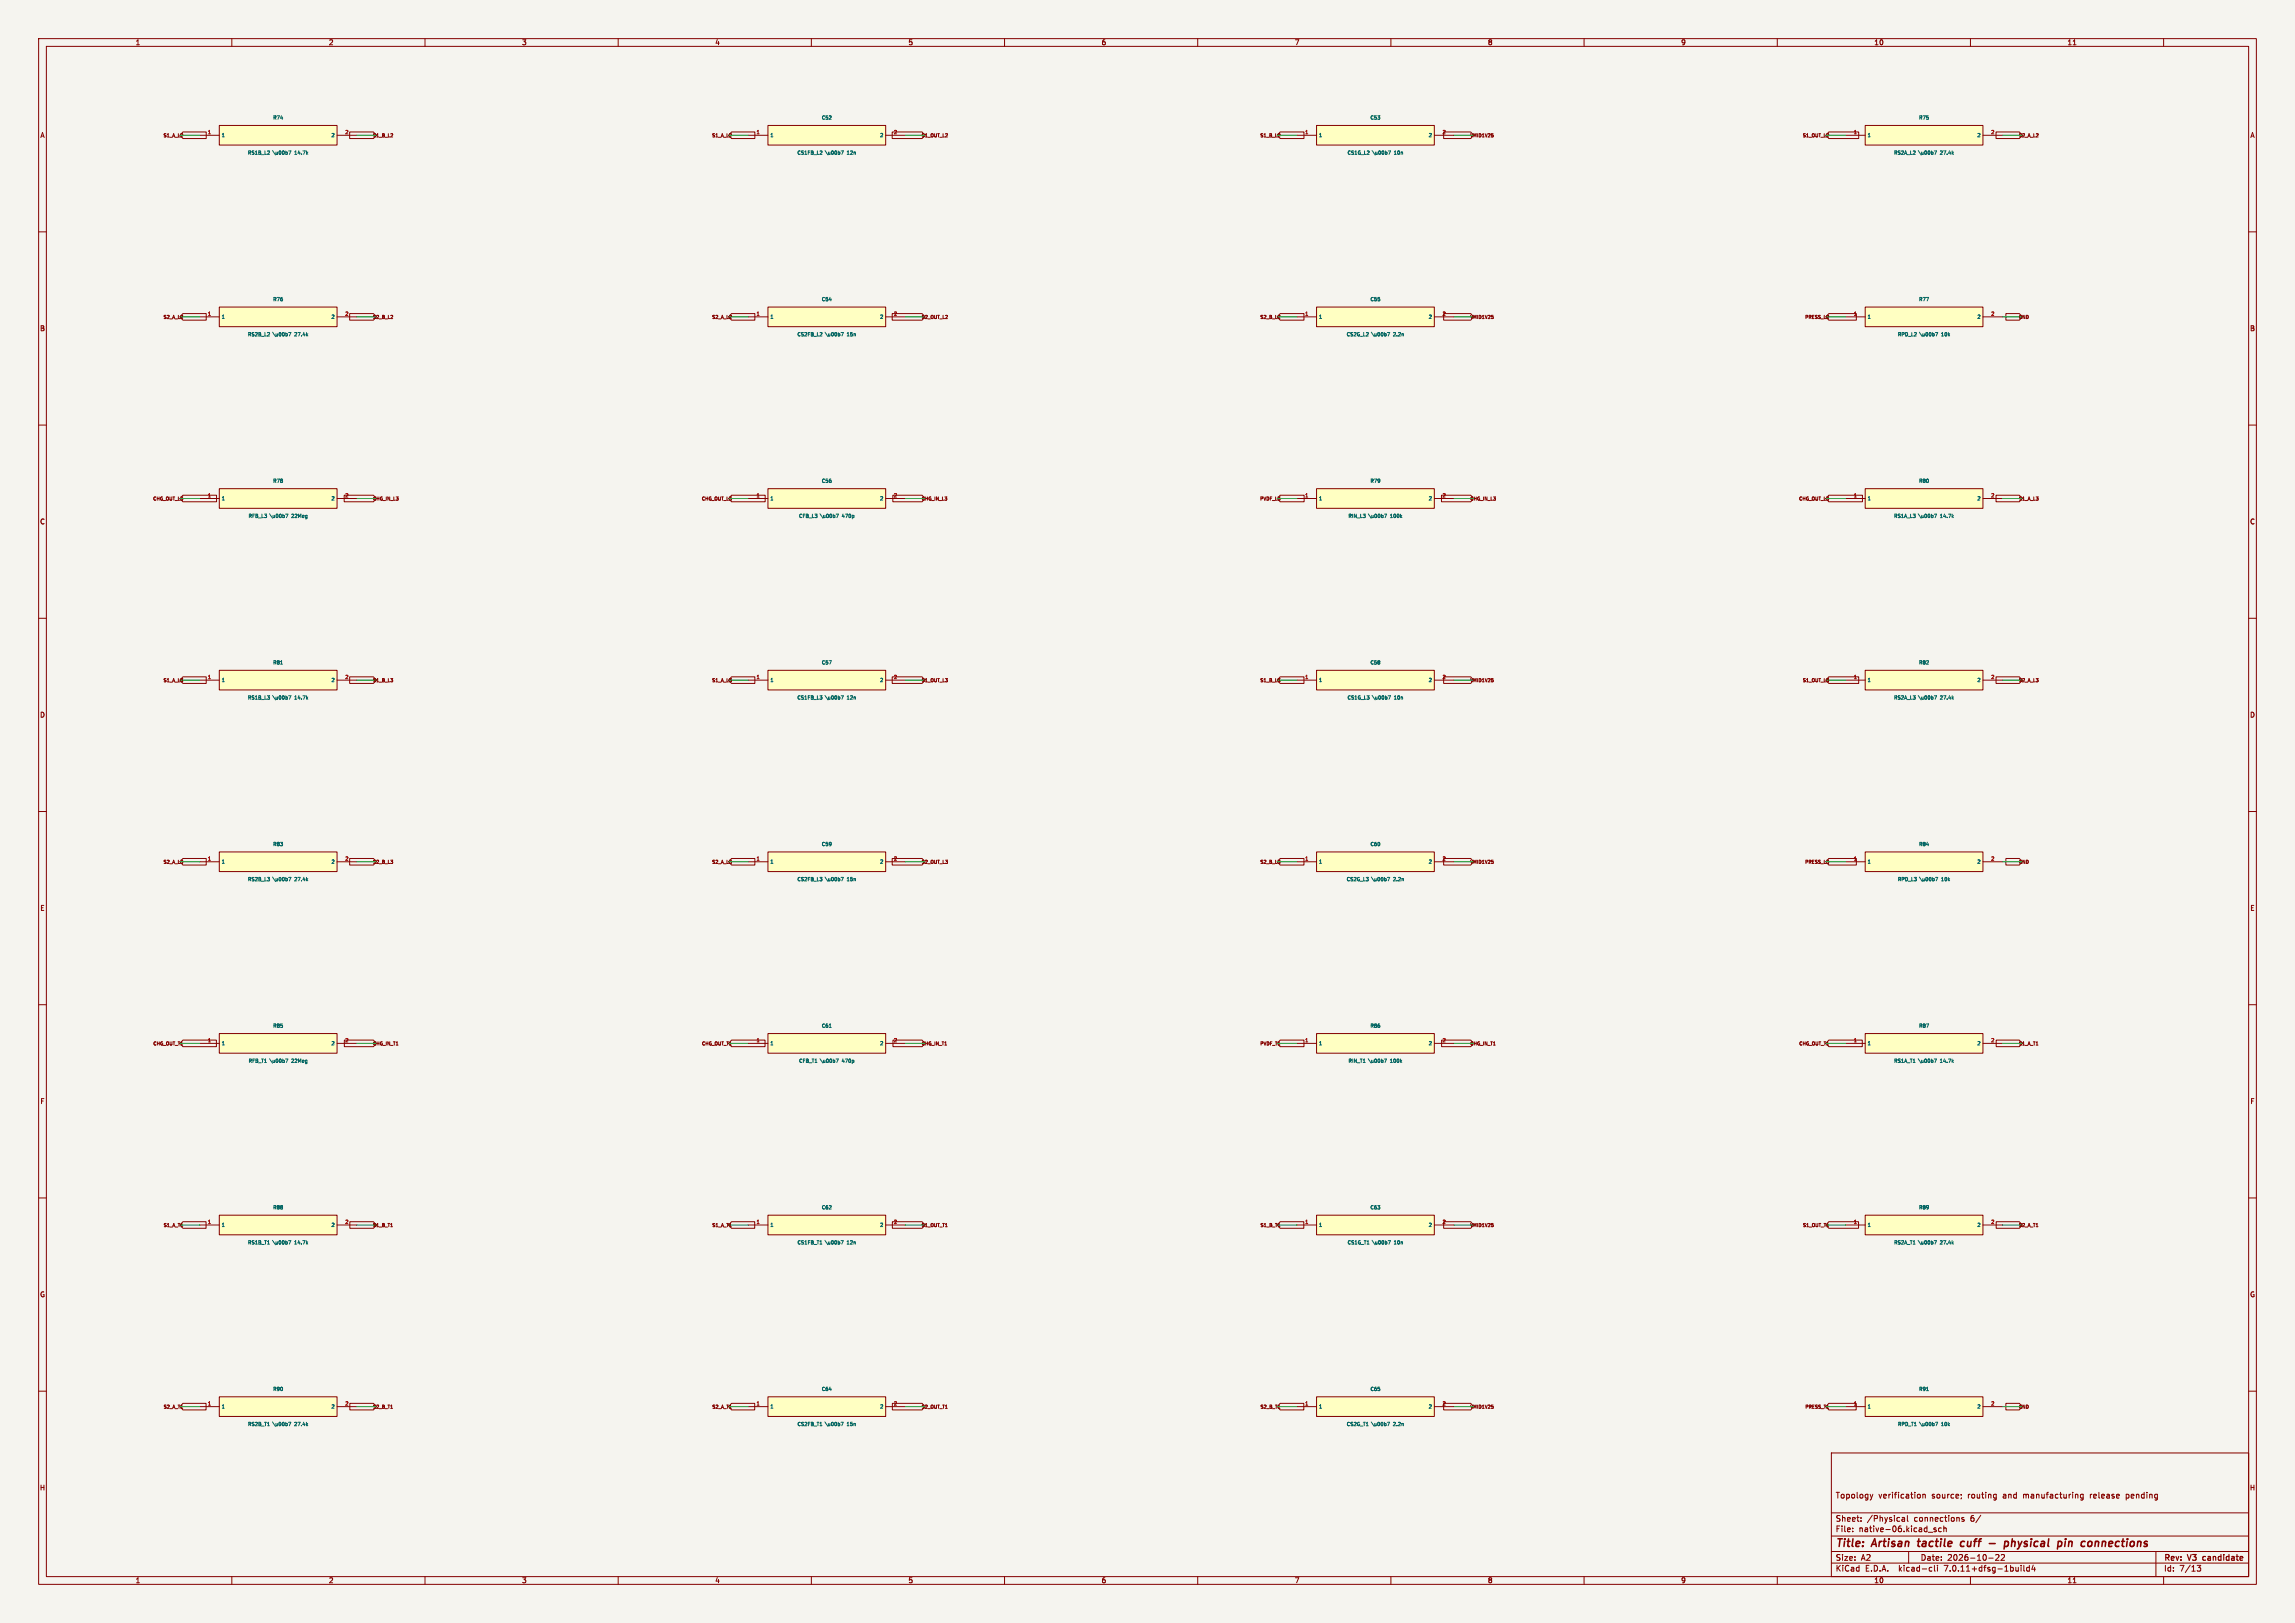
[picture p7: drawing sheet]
<svg xmlns="http://www.w3.org/2000/svg" width="594mm" height="420mm" viewBox="0 0 594 420" stroke-linecap="round" stroke-linejoin="round" font-family="sans-serif">
<defs><g id="words">
<g font-size="2.8" fill="#840000">
<text x="475" y="400.9">Title:</text>
<text x="484.7" y="400.9">Artisan</text>
<text x="497.3" y="400.9">tactile</text>
<text x="509.1" y="400.9">cuff</text>
<text x="517.3" y="400.9">-</text>
<text x="522.1" y="400.9">physical</text>
<text x="536.7" y="400.9">pin</text>
<text x="543.6" y="400.9">connections</text>
</g>
<g font-size="2.1" fill="#840000">
<text x="475" y="388">Topology</text>
<text x="486.2" y="388">verification</text>
<text x="500" y="388">source;</text>
<text x="509.5" y="388">routing</text>
<text x="518.7" y="388">and</text>
<text x="524.1" y="388">manufacturing</text>
<text x="541.5" y="388">release</text>
<text x="551" y="388">pending</text>
<text x="475" y="394">Sheet:</text>
<text x="483.2" y="394">/Physical</text>
<text x="495.5" y="394">connections</text>
<text x="510.2" y="394">6/</text>
<text x="475" y="396.7">File:</text>
<text x="481.1" y="396.7">native-06.kicad_sch</text>
<text x="475" y="406.9">KiCad</text>
<text x="475" y="404.1">Size:</text>
<text x="481.7" y="404.1">A2</text>
<text x="482.7" y="406.9">E.D.A.</text>
<text x="491.6" y="406.9">kicad-cli</text>
<text x="497" y="404.1">Date:</text>
<text x="503.5" y="406.9">7.0.11+dfsg-1build4</text>
<text x="504" y="404.1">2026-10-22</text>
<text x="560" y="404.3">Rev:</text>
<text x="560" y="406.9">Id:</text>
<text x="564.1" y="406.9">7/13</text>
<text x="566.4" y="404.3">V3</text>
<text x="570.8" y="404.3">candidate</text>
</g>
<g font-size="1.8" fill="#840000">
<text x="35" y="11.9">1</text>
<text x="85" y="11.9">2</text>
<text x="135" y="11.9">3</text>
<text x="185" y="11.9">4</text>
<text x="235" y="11.9">5</text>
<text x="285" y="11.9">6</text>
<text x="335" y="11.9">7</text>
<text x="385" y="11.9">8</text>
<text x="435" y="11.9">9</text>
<text x="485" y="11.9">10</text>
<text x="535" y="11.9">11</text>
<text x="10.3" y="35.9">A</text>
<text x="582.3" y="35.9">A</text>
<text x="10.3" y="85.9">B</text>
<text x="582.3" y="85.9">B</text>
<text x="10.3" y="135.9">C</text>
<text x="582.3" y="135.9">C</text>
<text x="10.3" y="185.9">D</text>
<text x="582.3" y="185.9">D</text>
<text x="10.3" y="235.9">E</text>
<text x="582.3" y="235.9">E</text>
<text x="10.3" y="285.9">F</text>
<text x="582.3" y="285.9">F</text>
<text x="10.3" y="335.9">G</text>
<text x="582.3" y="335.9">G</text>
<text x="10.2" y="385.9">H</text>
<text x="582.2" y="385.9">H</text>
<text x="35" y="409.9">1</text>
<text x="85" y="409.9">2</text>
<text x="135" y="409.9">3</text>
<text x="185" y="409.9">4</text>
<text x="235" y="409.9">5</text>
<text x="285" y="409.9">6</text>
<text x="335" y="409.9">7</text>
<text x="385" y="409.9">8</text>
<text x="435" y="409.9">9</text>
<text x="485" y="409.9">10</text>
<text x="535" y="409.9">11</text>
</g>
<g font-size="1.3" fill="#a90000">
<text x="53.7" y="34.7">1</text>
<text x="89.2" y="34.7">2</text>
<text x="195.7" y="34.7">1</text>
<text x="231.2" y="34.7">2</text>
<text x="337.7" y="34.7">1</text>
<text x="373.2" y="34.7">2</text>
<text x="479.7" y="34.7">1</text>
<text x="515.2" y="34.7">2</text>
<text x="53.7" y="81.7">1</text>
<text x="89.2" y="81.7">2</text>
<text x="195.7" y="81.7">1</text>
<text x="231.2" y="81.7">2</text>
<text x="337.7" y="81.7">1</text>
<text x="373.2" y="81.7">2</text>
<text x="479.7" y="81.7">1</text>
<text x="515.2" y="81.7">2</text>
<text x="53.7" y="128.7">1</text>
<text x="89.2" y="128.7">2</text>
<text x="195.7" y="128.7">1</text>
<text x="231.2" y="128.7">2</text>
<text x="337.7" y="128.7">1</text>
<text x="373.2" y="128.7">2</text>
<text x="479.7" y="128.7">1</text>
<text x="515.2" y="128.7">2</text>
<text x="53.7" y="175.7">1</text>
<text x="89.2" y="175.7">2</text>
<text x="195.7" y="175.7">1</text>
<text x="231.2" y="175.7">2</text>
<text x="337.7" y="175.7">1</text>
<text x="373.2" y="175.7">2</text>
<text x="479.7" y="175.7">1</text>
<text x="515.2" y="175.7">2</text>
<text x="53.7" y="222.7">1</text>
<text x="89.2" y="222.7">2</text>
<text x="195.7" y="222.7">1</text>
<text x="231.2" y="222.7">2</text>
<text x="337.7" y="222.7">1</text>
<text x="373.2" y="222.7">2</text>
<text x="479.7" y="222.7">1</text>
<text x="515.2" y="222.7">2</text>
<text x="53.7" y="269.7">1</text>
<text x="89.2" y="269.7">2</text>
<text x="195.7" y="269.7">1</text>
<text x="231.2" y="269.7">2</text>
<text x="337.7" y="269.7">1</text>
<text x="373.2" y="269.7">2</text>
<text x="479.7" y="269.7">1</text>
<text x="515.2" y="269.7">2</text>
<text x="53.7" y="316.7">1</text>
<text x="89.2" y="316.7">2</text>
<text x="195.7" y="316.7">1</text>
<text x="231.2" y="316.7">2</text>
<text x="337.7" y="316.7">1</text>
<text x="373.2" y="316.7">2</text>
<text x="479.7" y="316.7">1</text>
<text x="515.2" y="316.7">2</text>
<text x="53.7" y="363.7">1</text>
<text x="89.2" y="363.7">2</text>
<text x="195.7" y="363.7">1</text>
<text x="231.2" y="363.7">2</text>
<text x="337.7" y="363.7">1</text>
<text x="373.2" y="363.7">2</text>
<text x="479.7" y="363.7">1</text>
<text x="515.2" y="363.7">2</text>
</g>
<g font-size="1.3" fill="#006464">
<text x="57.3" y="35.7">1</text>
<text x="70.6" y="31.1">R74</text>
<text x="85.6" y="35.7">2</text>
<text x="199.3" y="35.7">1</text>
<text x="212.6" y="31.1">C52</text>
<text x="227.6" y="35.7">2</text>
<text x="341.3" y="35.7">1</text>
<text x="354.6" y="31.1">C53</text>
<text x="369.6" y="35.7">2</text>
<text x="483.3" y="35.7">1</text>
<text x="496.6" y="31.1">R75</text>
<text x="511.6" y="35.7">2</text>
<text x="64" y="40.2">RS1B_L2</text>
<text x="70.8" y="40.2">\u00b7</text>
<text x="76.5" y="40.2">14.7k</text>
<text x="206.2" y="40.2">CS1FB_L2</text>
<text x="213.8" y="40.2">\u00b7</text>
<text x="219.5" y="40.2">12n</text>
<text x="348.6" y="40.2">CS1G_L2</text>
<text x="355.4" y="40.2">\u00b7</text>
<text x="361.1" y="40.2">10n</text>
<text x="490.1" y="40.2">RS2A_L2</text>
<text x="496.7" y="40.2">\u00b7</text>
<text x="502.5" y="40.2">27.4k</text>
<text x="57.3" y="82.7">1</text>
<text x="70.6" y="78.1">R76</text>
<text x="85.6" y="82.7">2</text>
<text x="199.3" y="82.7">1</text>
<text x="212.6" y="78.1">C54</text>
<text x="227.6" y="82.7">2</text>
<text x="341.3" y="82.7">1</text>
<text x="354.6" y="78.1">C55</text>
<text x="369.6" y="82.7">2</text>
<text x="483.3" y="82.7">1</text>
<text x="496.6" y="78.1">R77</text>
<text x="511.6" y="82.7">2</text>
<text x="64" y="87.2">RS2B_L2</text>
<text x="70.8" y="87.2">\u00b7</text>
<text x="76.5" y="87.2">27.4k</text>
<text x="206.2" y="87.2">CS2FB_L2</text>
<text x="213.8" y="87.2">\u00b7</text>
<text x="219.5" y="87.2">15n</text>
<text x="348.4" y="87.2">CS2G_L2</text>
<text x="355.2" y="87.2">\u00b7</text>
<text x="360.9" y="87.2">2.2n</text>
<text x="491.1" y="87.2">RPD_L2</text>
<text x="497" y="87.2">\u00b7</text>
<text x="502.8" y="87.2">10k</text>
<text x="70.6" y="125.1">R78</text>
<text x="212.6" y="125.1">C56</text>
<text x="354.6" y="125.1">R79</text>
<text x="496.6" y="125.1">R80</text>
<text x="57.3" y="129.7">1</text>
<text x="85.6" y="129.7">2</text>
<text x="199.3" y="129.7">1</text>
<text x="227.6" y="129.7">2</text>
<text x="341.3" y="129.7">1</text>
<text x="369.6" y="129.7">2</text>
<text x="483.3" y="129.7">1</text>
<text x="511.6" y="129.7">2</text>
<text x="64.2" y="134.2">RFB_L3</text>
<text x="70" y="134.2">\u00b7</text>
<text x="75.8" y="134.2">22Meg</text>
<text x="206.7" y="134.2">CFB_L3</text>
<text x="212.5" y="134.2">\u00b7</text>
<text x="218.2" y="134.2">470p</text>
<text x="348.9" y="134.2">RIN_L3</text>
<text x="354.4" y="134.2">\u00b7</text>
<text x="360.1" y="134.2">100k</text>
<text x="490.1" y="134.2">RS1A_L3</text>
<text x="496.7" y="134.2">\u00b7</text>
<text x="502.5" y="134.2">14.7k</text>
<text x="70.6" y="172.1">R81</text>
<text x="212.6" y="172.1">C57</text>
<text x="354.6" y="172.1">C58</text>
<text x="496.6" y="172.1">R82</text>
<text x="57.3" y="176.7">1</text>
<text x="85.6" y="176.7">2</text>
<text x="199.3" y="176.7">1</text>
<text x="227.6" y="176.7">2</text>
<text x="341.3" y="176.7">1</text>
<text x="369.6" y="176.7">2</text>
<text x="483.3" y="176.7">1</text>
<text x="511.6" y="176.7">2</text>
<text x="64" y="181.2">RS1B_L3</text>
<text x="70.8" y="181.2">\u00b7</text>
<text x="76.5" y="181.2">14.7k</text>
<text x="206.2" y="181.2">CS1FB_L3</text>
<text x="213.8" y="181.2">\u00b7</text>
<text x="219.5" y="181.2">12n</text>
<text x="348.6" y="181.2">CS1G_L3</text>
<text x="355.4" y="181.2">\u00b7</text>
<text x="361.1" y="181.2">10n</text>
<text x="490.1" y="181.2">RS2A_L3</text>
<text x="496.7" y="181.2">\u00b7</text>
<text x="502.5" y="181.2">27.4k</text>
<text x="70.6" y="219.1">R83</text>
<text x="212.6" y="219.1">C59</text>
<text x="354.6" y="219.1">C60</text>
<text x="496.6" y="219.1">R84</text>
<text x="57.3" y="223.7">1</text>
<text x="85.6" y="223.7">2</text>
<text x="199.3" y="223.7">1</text>
<text x="227.6" y="223.7">2</text>
<text x="341.3" y="223.7">1</text>
<text x="369.6" y="223.7">2</text>
<text x="483.3" y="223.7">1</text>
<text x="511.6" y="223.7">2</text>
<text x="64" y="228.2">RS2B_L3</text>
<text x="70.8" y="228.2">\u00b7</text>
<text x="76.5" y="228.2">27.4k</text>
<text x="206.2" y="228.2">CS2FB_L3</text>
<text x="213.8" y="228.2">\u00b7</text>
<text x="219.5" y="228.2">15n</text>
<text x="348.4" y="228.2">CS2G_L3</text>
<text x="355.2" y="228.2">\u00b7</text>
<text x="360.9" y="228.2">2.2n</text>
<text x="491.1" y="228.2">RPD_L3</text>
<text x="497" y="228.2">\u00b7</text>
<text x="502.8" y="228.2">10k</text>
<text x="70.6" y="266.1">R85</text>
<text x="212.6" y="266.1">C61</text>
<text x="354.6" y="266.1">R86</text>
<text x="496.6" y="266.1">R87</text>
<text x="57.3" y="270.7">1</text>
<text x="64.2" y="275.2">RFB_T1</text>
<text x="70" y="275.2">\u00b7</text>
<text x="75.7" y="275.2">22Meg</text>
<text x="85.6" y="270.7">2</text>
<text x="199.3" y="270.7">1</text>
<text x="206.7" y="275.2">CFB_T1</text>
<text x="212.4" y="275.2">\u00b7</text>
<text x="218.2" y="275.2">470p</text>
<text x="227.6" y="270.7">2</text>
<text x="341.3" y="270.7">1</text>
<text x="348.9" y="275.2">RIN_T1</text>
<text x="354.3" y="275.2">\u00b7</text>
<text x="360.1" y="275.2">100k</text>
<text x="369.6" y="270.7">2</text>
<text x="483.3" y="270.7">1</text>
<text x="490.1" y="275.2">RS1A_T1</text>
<text x="496.7" y="275.2">\u00b7</text>
<text x="502.4" y="275.2">14.7k</text>
<text x="511.6" y="270.7">2</text>
<text x="57.3" y="317.7">1</text>
<text x="70.6" y="313.1">R88</text>
<text x="85.6" y="317.7">2</text>
<text x="199.3" y="317.7">1</text>
<text x="212.6" y="313.1">C62</text>
<text x="227.6" y="317.7">2</text>
<text x="341.3" y="317.7">1</text>
<text x="354.6" y="313.1">C63</text>
<text x="369.6" y="317.7">2</text>
<text x="483.3" y="317.7">1</text>
<text x="496.6" y="313.1">R89</text>
<text x="511.6" y="317.7">2</text>
<text x="64" y="322.2">RS1B_T1</text>
<text x="70.7" y="322.2">\u00b7</text>
<text x="76.5" y="322.2">14.7k</text>
<text x="206.3" y="322.2">CS1FB_T1</text>
<text x="213.7" y="322.2">\u00b7</text>
<text x="219.5" y="322.2">12n</text>
<text x="348.6" y="322.2">CS1G_T1</text>
<text x="355.3" y="322.2">\u00b7</text>
<text x="361.1" y="322.2">10n</text>
<text x="490.1" y="322.2">RS2A_T1</text>
<text x="496.7" y="322.2">\u00b7</text>
<text x="502.4" y="322.2">27.4k</text>
<text x="57.3" y="364.7">1</text>
<text x="70.6" y="360.1">R90</text>
<text x="85.6" y="364.7">2</text>
<text x="199.3" y="364.7">1</text>
<text x="212.6" y="360.1">C64</text>
<text x="227.6" y="364.7">2</text>
<text x="341.3" y="364.7">1</text>
<text x="354.6" y="360.1">C65</text>
<text x="369.6" y="364.7">2</text>
<text x="483.3" y="364.7">1</text>
<text x="496.6" y="360.1">R91</text>
<text x="511.6" y="364.7">2</text>
<text x="64" y="369.2">RS2B_T1</text>
<text x="70.7" y="369.2">\u00b7</text>
<text x="76.5" y="369.2">27.4k</text>
<text x="206.3" y="369.2">CS2FB_T1</text>
<text x="213.7" y="369.2">\u00b7</text>
<text x="219.5" y="369.2">15n</text>
<text x="348.4" y="369.2">CS2G_T1</text>
<text x="355.1" y="369.2">\u00b7</text>
<text x="360.9" y="369.2">2.2n</text>
<text x="491.1" y="369.2">RPD_T1</text>
<text x="497" y="369.2">\u00b7</text>
<text x="502.7" y="369.2">10k</text>
</g>
<g font-size="1.2" fill="#840000">
<text x="42.1" y="35.7">S1_A_L2</text>
<text x="96.4" y="35.7">S1_B_L2</text>
<text x="184.1" y="35.7">S1_A_L2</text>
<text x="238.4" y="35.7">S1_OUT_L2</text>
<text x="326" y="35.7">S1_B_L2</text>
<text x="380.4" y="35.7">VMID1V25</text>
<text x="466.4" y="35.7">S1_OUT_L2</text>
<text x="522.4" y="35.7">S2_A_L2</text>
<text x="42.1" y="82.7">S2_A_L2</text>
<text x="96.4" y="82.7">S2_B_L2</text>
<text x="184.1" y="82.7">S2_A_L2</text>
<text x="238.4" y="82.7">S2_OUT_L2</text>
<text x="326" y="82.7">S2_B_L2</text>
<text x="380.4" y="82.7">VMID1V25</text>
<text x="467" y="82.7">PRESS_L2</text>
<text x="522.4" y="82.7">GND</text>
<text x="39.5" y="129.7">CHG_OUT_L3</text>
<text x="96.4" y="129.7">CHG_IN_L3</text>
<text x="181.5" y="129.7">CHG_OUT_L3</text>
<text x="238.4" y="129.7">CHG_IN_L3</text>
<text x="326" y="129.7">PVDF_L3</text>
<text x="380.4" y="129.7">CHG_IN_L3</text>
<text x="465.5" y="129.7">CHG_OUT_L3</text>
<text x="522.4" y="129.7">S1_A_L3</text>
<text x="42.1" y="176.7">S1_A_L3</text>
<text x="96.4" y="176.7">S1_B_L3</text>
<text x="184.1" y="176.7">S1_A_L3</text>
<text x="238.4" y="176.7">S1_OUT_L3</text>
<text x="326" y="176.7">S1_B_L3</text>
<text x="380.4" y="176.7">VMID1V25</text>
<text x="466.4" y="176.7">S1_OUT_L3</text>
<text x="522.4" y="176.7">S2_A_L3</text>
<text x="42.1" y="223.7">S2_A_L3</text>
<text x="96.4" y="223.7">S2_B_L3</text>
<text x="184.1" y="223.7">S2_A_L3</text>
<text x="238.4" y="223.7">S2_OUT_L3</text>
<text x="326" y="223.7">S2_B_L3</text>
<text x="380.4" y="223.7">VMID1V25</text>
<text x="467" y="223.7">PRESS_L3</text>
<text x="522.4" y="223.7">GND</text>
<text x="39.5" y="270.7">CHG_OUT_T1</text>
<text x="96.4" y="270.7">CHG_IN_T1</text>
<text x="181.5" y="270.7">CHG_OUT_T1</text>
<text x="238.4" y="270.7">CHG_IN_T1</text>
<text x="326" y="270.7">PVDF_T1</text>
<text x="380.4" y="270.7">CHG_IN_T1</text>
<text x="465.5" y="270.7">CHG_OUT_T1</text>
<text x="522.4" y="270.7">S1_A_T1</text>
<text x="42.2" y="317.7">S1_A_T1</text>
<text x="96.4" y="317.7">S1_B_T1</text>
<text x="184.2" y="317.7">S1_A_T1</text>
<text x="238.4" y="317.7">S1_OUT_T1</text>
<text x="326" y="317.7">S1_B_T1</text>
<text x="380.4" y="317.7">VMID1V25</text>
<text x="466.5" y="317.7">S1_OUT_T1</text>
<text x="522.4" y="317.7">S2_A_T1</text>
<text x="42.2" y="364.7">S2_A_T1</text>
<text x="96.4" y="364.7">S2_B_T1</text>
<text x="184.2" y="364.7">S2_A_T1</text>
<text x="238.4" y="364.7">S2_OUT_T1</text>
<text x="326" y="364.7">S2_B_T1</text>
<text x="380.4" y="364.7">VMID1V25</text>
<text x="467.1" y="364.7">PRESS_T1</text>
<text x="522.4" y="364.7">GND</text>
</g>
</g></defs>
<path d="M0 0h594v420h-594z" fill="#f5f4ef" stroke="#f5f4ef" stroke-width=".26"/>
<g fill="none" stroke="#840000" stroke-width=".26">
<path d="M10 10h574v400h-574zM12 12h570v396h-570zM60 10v2M110 10v2M160 10v2M210 10v2M260 10v2M310 10v2M360 10v2M410 10v2M460 10v2M510 10v2"/>
<path d="M536.6 11.6h.7M560 10v2M47.3 34.2h6.1v1.6h-6.1l-.7-.8zM51.7 35h5.1M56.8 32.5h30.4v5h-30.4zM87.2 35h5.1M90.5 34.2h6.2l.7 .8-.7 .8h-6.2zM189.3 34.2h6.1v1.6h-6.1l-.7-.8zM193.7 35h5.1M198.8 32.5h30.4v5h-30.4zM229.2 35h5.1M230.9 34.2h7.8l.7 .8-.7 .8h-7.8z"/>
<path d="M331.2 34.6l.1 .4-.5 .4h.5M331.3 34.2h6.2v1.6h-6.2l-.7-.8zM335.7 35h5.1M340.8 32.5h30.4v5h-30.4zM371.2 35h5.1M373.7 34.2h7l.7 .8-.7 .8h-7zM473.3 34.2h7.8v1.6h-7.8l-.7-.8zM477.7 35h5.1M482.8 32.5h30.4v5h-30.4zM513.2 35h5.1M516.6 34.2h6.1l.7 .8-.7 .8h-6.1zM10 60h2"/>
<path d="M582 60h2M56.8 79.5h30.4v5h-30.4zM198.8 79.5h30.4v5h-30.4zM340.8 79.5h30.4v5h-30.4zM482.8 79.5h30.4v5h-30.4zM47.3 81.2h6.1v1.6h-6.1l-.7-.8zM51.7 82h5.1M87.2 82h5.1M90.5 81.2h6.2l.7 .8-.7 .8h-6.2zM189.3 81.2h6.1v1.6h-6.1l-.7-.8zM193.7 82h5.1M229.2 82h5.1"/>
<path d="M230.9 81.2h7.8l.7 .8-.7 .8h-7.8zM331.2 81.6l.1 .1M331.3 81.7v.3l-.5 .4h.5M331.3 81.2h6.2v1.6h-6.2l-.7-.8zM335.7 82h5.1M371.2 82h5.1M373.7 81.2h7l.7 .8-.7 .8h-7zM473.3 81.2h7.2v1.6h-7.2l-.7-.8zM477.7 82h5.1M513.2 82h5.1M519.2 81.2h3.5l.7 .8-.7 .8h-3.5zM10 110h2"/>
<path d="M582 110h2M47.3 128.2h8.7v1.6h-8.7l-.7-.8zM51.7 129h5.1M56.8 126.5h30.4v5h-30.4zM87.2 129h5.1M89.1 128.2h7.6l.7 .8-.7 .8h-7.6zM189.3 128.2h8.7v1.6h-8.7l-.7-.8zM193.7 129h5.1M198.8 126.5h30.4v5h-30.4zM229.2 129h5.1M231.1 128.2h7.6l.7 .8-.7 .8h-7.6zM331.3 128.2h6.2v1.6h-6.2l-.7-.8z"/>
<path d="M335.7 129h5.1M340.8 126.5h30.4v5h-30.4zM371.2 129h5.1M373.1 128.2h7.6l.7 .8-.7 .8h-7.6zM473.3 128.2h8.7v1.6h-8.7l-.7-.8zM477.7 129h5.1M482.8 126.5h30.4v5h-30.4zM513.2 129h5.1M516.6 128.2h6.1l.7 .8-.7 .8h-6.1zM10 160h2M582 160h2M47.3 175.1h6.1v1.8h-6.1l-.7-.9z"/>
<path d="M51.7 176h5.1M56.8 173.5h30.4v5h-30.4zM87.2 176h5.1M90.5 175.1h6.2l.7 .9-.7 .9h-6.2zM189.3 175.1h6.1v1.8h-6.1l-.7-.9zM193.7 176h5.1M198.8 173.5h30.4v5h-30.4zM229.2 176h5.1M230.9 175.1h7.8l.7 .9-.7 .9h-7.8zM330.8 175.6h.5l-.3 .3M331.2 176l.1 .4M331.3 176.4h-.1"/>
<path d="M331.3 175.1h6.2v1.8h-6.2l-.7-.9zM335.7 176h5.1M340.8 173.5h30.4v5h-30.4zM371.2 176h5.1M373.7 175.1h7l.7 .9-.7 .9h-7zM473.3 175.1h7.8v1.8h-7.8l-.7-.9zM477.7 176h5.1M482.8 173.5h30.4v5h-30.4zM513.2 176h5.1M516.6 175.1h6.1l.7 .9-.7 .9h-6.1zM10 210h2M582 210h2"/>
<path d="M47.3 222.1h6.1v1.8h-6.1l-.7-.9zM51.7 223h5.1M56.8 220.5h30.4v5h-30.4zM87.2 223h5.1M90.5 222.1h6.2l.7 .9-.7 .9h-6.2zM189.3 222.1h6.1v1.8h-6.1l-.7-.9zM193.7 223h5.1M198.8 220.5h30.4v5h-30.4zM229.2 223h5.1M230.9 222.1h7.8l.7 .9-.7 .9h-7.8zM330.8 222.6h.5l-.3 .3M331.2 223h.1"/>
<path d="M331.3 223l-.1 .4M331.3 222.1h6.2v1.8h-6.2l-.7-.9zM335.7 223h5.1M340.8 220.5h30.4v5h-30.4zM371.2 223h5.1M373.7 222.1h7l.7 .9-.7 .9h-7zM473.3 222.1h7.2v1.8h-7.2l-.7-.9zM477.7 223h5.1M482.8 220.5h30.4v5h-30.4zM513.2 223h5.1M519.2 222.1h3.5l.7 .9-.7 .9h-3.5zM10 260h2"/>
<path d="M582 260h2M47.3 269.1h8.7v1.8h-8.7l-.7-.9zM51.7 270h5.1M56.8 267.5h30.4v5h-30.4zM87.2 270h5.1M89.1 269.1h7.6l.7 .9-.7 .9h-7.6zM189.3 269.1h8.7v1.8h-8.7l-.7-.9zM193.7 270h5.1M198.8 267.5h30.4v5h-30.4zM229.2 270h5.1M231.1 269.1h7.6l.7 .9-.7 .9h-7.6zM331.3 269.1h6.2v1.8h-6.2l-.7-.9z"/>
<path d="M335.7 270h5.1M340.8 267.5h30.4v5h-30.4zM371.2 270h5.1M373.1 269.1h7.6l.7 .9-.7 .9h-7.6zM473.3 269.1h8.7v1.8h-8.7l-.7-.9zM477.7 270h5.1M482.8 267.5h30.4v5h-30.4zM513.2 270h5.1M516.7 269.1h6l.7 .9-.7 .9h-6zM10 310h2M46.8 317.4h.5M47.3 316.1h6v1.8h-6l-.7-.9z"/>
<path d="M51.7 317h5.1M56.8 314.5h30.4v5h-30.4zM87.2 317h5.1M90.5 316.1h6.2l.7 .9-.7 .9h-6.2zM101.1 317.4h.5M188.8 317.4h.5M189.3 316.1h6v1.8h-6l-.7-.9zM193.7 317h5.1M198.8 314.5h30.4v5h-30.4zM229.2 317h5.1M231 316.1h7.7l.7 .9-.7 .9h-7.7zM330.8 317.4h.5"/>
<path d="M331.3 316.1h6.2v1.8h-6.2l-.7-.9zM335.7 317h5.1M340.8 314.5h30.4v5h-30.4zM371.2 317h5.1M373.7 316.1h7l.7 .9-.7 .9h-7zM473.3 316.1h7.7v1.8h-7.7l-.7-.9zM477.7 317h5.1M482.8 314.5h30.4v5h-30.4zM513.2 317h5.1M516.7 316.1h6l.7 .9-.7 .9h-6zM582 310h2M10 360h2"/>
<path d="M46.8 364.4h.5M47.3 363.1h6v1.8h-6l-.7-.9zM51.7 364h5.1M56.8 361.5h30.4v5h-30.4zM87.2 364h5.1M90.5 363.1h6.2l.7 .9-.7 .9h-6.2zM101.1 364.4h.5M188.8 364.4h.5M189.3 363.1h6v1.8h-6l-.7-.9zM193.7 364h5.1M198.8 361.5h30.4v5h-30.4zM229.2 364h5.1"/>
<path d="M231 363.1h7.7l.7 .9-.7 .9h-7.7zM330.8 364.4h.5M331.3 363.1h6.2v1.8h-6.2l-.7-.9zM335.7 364h5.1M340.8 361.5h30.4v5h-30.4zM371.2 364h5.1M373.7 363.1h7l.7 .9-.7 .9h-7zM473.3 363.1h7.1v1.8h-7.1l-.7-.9zM474 376h108v32h-108zM477.7 364h5.1M482.8 361.5h30.4v5h-30.4zM513.2 364h5.1"/>
<path d="M519.2 363.1h3.5l.7 .9-.7 .9h-3.5zM582 360h2M474 397.5h108M474 391.5h108M479.5 396.2v.2M479.5 395.4v.2M481.7 393.5v.2M481.7 392.7v.2M484 386.7l.4 1M484.4 387.7l-.2 .3M484.7 386.7l-.3 1M492.3 392.7h.6l.1 1"/>
<path d="M493 393l-.8 .3 .3 .4 .5-.1M493.7 392.2v1.3l.2 .2M496.5 386.7l.5 .3v.5l-.5 .2M497.7 386.8l.5-.1 .1 1M497.7 386.7v1M499.1 396.5h1.1M501.1 395.4h-.4l-.2 .2 .1 .2 .5 .1v.4h-.6M502.5 395.4h-.5l-.3 .3 .2 .6h.6M503.1 395.5l.6-.1v1M503.1 394.9v1.5M507.6 386.7v.2M507.7 387.6l-.2 .3"/>
<path d="M508.3 392.7h-.3l-.3 .2 .1 .2 .5 .1v.4h-.6M516.2 386.7h.5M516.7 386.7v1.2l-.3 .3M516.7 387.6l-.5 .1M539.2 386.7h-.5l-.2 .3 .1 .6h.6M539.2 386.7v1.2l-.3 .3-.4-.1M550.3 386.7v1.5M550.3 387.6l.2 .1M550.5 386.7h-.2M60 408v2M110 408v2M160 408v2"/>
<path d="M210 408v2M260 408v2M310 408v2M360 408v2M410 408v2M460 408v2M474 404.5h108M474 401.5h108M494 401.5v3M499.6 405.6h.4M500 406.5l-.4 .1M500.7 405.1v1.3l.2 .2"/>
<path d="M501.5 405.1v.1M501.5 405.6v1M510 408v2M514.7 403.2h1.2M516.5 402.4l.6-.1 .3 .4-.9 1.1h.9M518 402.4l.5-.1 .3 .4-.9 1.1h.9M523.1 405.1v.1M523.1 405.6v1M523.8 405.1v1.3l.2 .2M525.2 405.6h-.4l-.3 .3 .2 .6h.5M525.2 405.1v1.5M526.2 405l-.3 1.1h.9"/>
<path d="M526.6 405.6v1M536.6 409.6h.7M558 401.5v6.5M560 408v2M568.7 405.1h.9l-.5 .5 .4 .2v.6l-.8 .1"/>
</g>
<path d="M570.2 402.9v.7" fill="none" stroke="#840000" stroke-width=".3"/>
<g fill="none" stroke="#840000" stroke-width=".4">
<path d="M496.3 398.9h.7M496.6 398.2l-.2 1.7 .3 .3M508.5 399h-.8l-.3 .8 .3 .4 .6-.1M514.9 399.4h1.5M518.9 399l.6-.1 .4 .3-.2 .8-.7 .2M518.9 398.9l-.2 2M520.8 398.2l-.2 2M521.3 398.9l-.6 .2M534.6 398.9l-.2 1.3M534.6 398.2v.2M535.5 398.9l-.1 1.3M535.8 398.9l-.3 .2"/>
<path d="M542.4 398.9l-.2 1.3M542.9 398.9l-.5 .2"/>
</g>
<g fill="#ffffc2" stroke="#ffffc2" stroke-width=".26">
<path d="M56.8 173.5h30.4v5h-30.4z"/>
<path d="M340.8 79.5h30.4v5h-30.4z"/>
<path d="M482.8 220.5h30.4v5h-30.4z"/>
<path d="M340.8 32.5h30.4v5h-30.4z"/>
<path d="M482.8 267.5h30.4v5h-30.4z"/>
<path d="M56.8 361.5h30.4v5h-30.4z"/>
<path d="M56.8 314.5h30.4v5h-30.4z"/>
<path d="M56.8 267.5h30.4v5h-30.4z"/>
<path d="M482.8 361.5h30.4v5h-30.4z"/>
<path d="M56.8 220.5h30.4v5h-30.4z"/>
<path d="M198.8 32.5h30.4v5h-30.4z"/>
<path d="M482.8 314.5h30.4v5h-30.4z"/>
<path d="M198.8 79.5h30.4v5h-30.4z"/>
<path d="M56.8 126.5h30.4v5h-30.4z"/>
<path d="M56.8 79.5h30.4v5h-30.4z"/>
<path d="M198.8 126.5h30.4v5h-30.4z"/>
<path d="M56.8 32.5h30.4v5h-30.4z"/>
<path d="M198.8 173.5h30.4v5h-30.4z"/>
<path d="M198.8 361.5h30.4v5h-30.4z"/>
<path d="M198.8 220.5h30.4v5h-30.4z"/>
<path d="M198.8 314.5h30.4v5h-30.4z"/>
<path d="M198.8 267.5h30.4v5h-30.4z"/>
<path d="M340.8 361.5h30.4v5h-30.4z"/>
<path d="M482.8 79.5h30.4v5h-30.4z"/>
<path d="M340.8 220.5h30.4v5h-30.4z"/>
<path d="M340.8 267.5h30.4v5h-30.4z"/>
<path d="M482.8 126.5h30.4v5h-30.4z"/>
<path d="M340.8 173.5h30.4v5h-30.4z"/>
<path d="M340.8 314.5h30.4v5h-30.4z"/>
<path d="M482.8 32.5h30.4v5h-30.4z"/>
<path d="M340.8 126.5h30.4v5h-30.4z"/>
<path d="M482.8 173.5h30.4v5h-30.4z"/>
</g>
<g fill="none" stroke="#006464" stroke-width=".26">
<path d="M69.2 39.9h.6M69.7 39.1v.3M74.7 39h.6l-.4 .9M212.2 39.9h.6M212.7 39.1v.3M217.7 39h.6l-.4 .9M359.3 39h.6l-.4 .9M500.6 39h.6l-.4 .9M69.2 86.9h.6M69.7 86.1v.3M74.7 86h.6l-.4 .9M212.2 86.9h.6"/>
<path d="M212.7 86.1v.3M217.7 86h.6l-.4 .9M359.1 86h.6l-.4 .9M500.9 86h.6l-.4 .9M73.9 133h.6l-.4 .9M216.4 133h.6l-.4 .9M358.3 133h.6l-.4 .9M500.6 133h.6l-.4 .9M72.6 171.9h.5M74.7 180h.6l-.4 .9M217.7 180h.6l-.4 .9M359.3 180h.6l-.4 .9"/>
<path d="M500.6 180h.6l-.4 .9M74.7 227h.6l-.4 .9M217.7 227h.6l-.4 .9M359.1 227h.6l-.4 .9M500.9 227h.6l-.4 .9M73.9 274h.6l-.4 .9M214.6 265.9h.5M216.4 274h.6l-.4 .9M358.3 274h.6l-.4 .9M500.6 274h.6l-.4 .9M69.2 321.9h.6M74.7 321h.6l-.4 .9"/>
<path d="M212.2 321.9h.5M217.7 321h.6l-.4 .9M359.3 321h.6l-.4 .9M500.6 321h.6l-.4 .9M498.6 359.9h.5M69.2 368.9h.6M74.7 368h.6l-.4 .9M212.2 368.9h.5M217.7 368h.6l-.4 .9M359.1 368h.6l-.4 .9M500.9 368h.6l-.4 .9"/>
</g>
<g fill="none" stroke="#009600" stroke-width=".26">
<path d="M46.6 35h5.1M92.3 35h5.1M188.6 35h5.1M234.3 35h5.1M330.6 35h5.1M376.3 35h5.1M472.6 35h5.1M518.3 35h5.1M46.6 82h5.1M92.3 82h5.1M188.6 82h5.1M234.3 82h5.1"/>
<path d="M330.6 82h5.1M376.3 82h5.1M472.6 82h5.1M518.3 82h5.1M46.6 129h5.1M92.3 129h5.1M188.6 129h5.1M234.3 129h5.1M330.6 129h5.1M376.3 129h5.1M472.6 129h5.1M518.3 129h5.1"/>
<path d="M46.6 176h5.1M92.3 176h5.1M188.6 176h5.1M234.3 176h5.1M330.6 176h5.1M376.3 176h5.1M472.6 176h5.1M518.3 176h5.1M46.6 223h5.1M92.3 223h5.1M188.6 223h5.1M234.3 223h5.1"/>
<path d="M330.6 223h5.1M376.3 223h5.1M472.6 223h5.1M518.3 223h5.1M46.6 270h5.1M92.3 270h5.1M188.6 270h5.1M234.3 270h5.1M330.6 270h5.1M376.3 270h5.1M472.6 270h5.1M518.3 270h5.1"/>
<path d="M46.6 317h5.1M92.3 317h5.1M188.6 317h5.1M234.3 317h5.1M330.6 317h5.1M376.3 317h5.1M472.6 317h5.1M518.3 317h5.1M46.6 364h5.1M92.3 364h5.1M188.6 364h5.1M234.3 364h5.1"/>
<path d="M330.6 364h5.1M376.3 364h5.1M472.6 364h5.1M518.3 364h5.1"/>
</g>
<use href="#words"/>
</svg>
